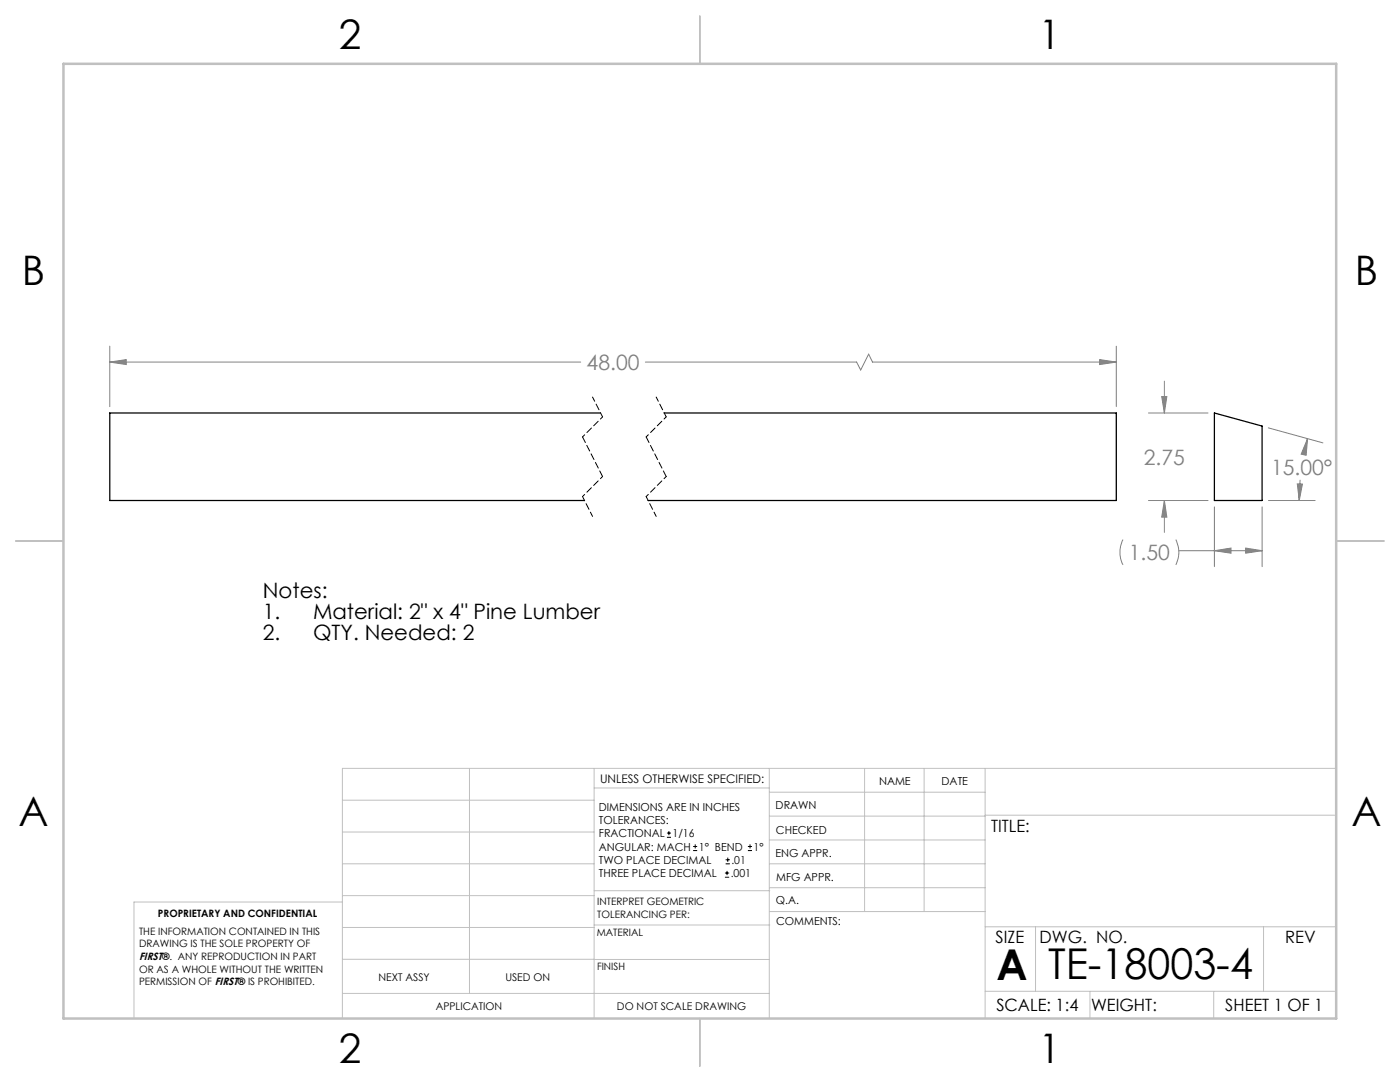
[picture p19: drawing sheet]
<svg xmlns="http://www.w3.org/2000/svg" width="279mm" height="216mm" viewBox="0 0 279 216" stroke-linecap="round" stroke-linejoin="round" font-family="sans-serif">
<defs><g id="words">
<g font-size="8.5">
<text x="198.9" y="195.5">A</text>
<text x="209.2" y="195.4">TE-18003-4</text>
</g>
<g font-size="8.1">
<text x="67.6" y="9.7">2</text>
<text x="207.3" y="9.7">1</text>
<text x="4.4" y="57">B</text>
<text x="270.4" y="57">B</text>
<text x="3.7" y="164.9">A</text>
<text x="269.7" y="164.9">A</text>
<text x="67.6" y="212.2">2</text>
<text x="207.3" y="212.2">1</text>
</g>
<g font-size="4.2" fill="#808080">
<text x="117.1" y="73.8">48.00</text>
<text x="228.3" y="92.7">2.75</text>
<text x="253.7" y="94.8">15.00°</text>
<text x="225.3" y="111.8">1.50</text>
</g>
<g font-size="4.2">
<text x="52.5" y="119.3">Notes:</text>
<text x="52.5" y="123.5">1.</text>
<text x="62.5" y="123.5">Material: 2&quot; x 4&quot; Pine Lumber</text>
<text x="52.5" y="127.7">2.</text>
<text x="62.5" y="127.7">QTY. Needed: 2</text>
</g>
<g font-size="3.4">
<text x="197.8" y="166">TITLE:</text>
<text x="198.7" y="188.1">SIZE</text>
<text x="207.5" y="188.1">DWG. NO.</text>
<text x="256.5" y="188.2">REV</text>
<text x="198.8" y="201.7">SCALE: 1:4</text>
<text x="217.7" y="201.8">WEIGHT:</text>
<text x="244.5" y="201.7">SHEET 1 OF 1</text>
</g>
<text font-size="2.4" x="119.8" y="156.2">UNLESS OTHERWISE SPECIFIED:</text>
<g font-size="2.2">
<text x="119.5" y="161.8">DIMENSIONS ARE IN INCHES</text>
<text x="154.8" y="161.4">DRAWN</text>
<text x="175.4" y="156.6">NAME</text>
<text x="187.9" y="156.7">DATE</text>
<text x="119.5" y="164.4">TOLERANCES:</text>
<text x="119.5" y="167.1">FRACTIONAL</text>
<text x="134.2" y="167.1">1/16</text>
<text x="154.9" y="166.3">CHECKED</text>
<text x="119.5" y="172.4">TWO PLACE DECIMAL</text>
<text x="119.5" y="169.7">ANGULAR: MACH</text>
<text x="139.5" y="169.7">1° BEND</text>
<text x="146" y="172.4">.01</text>
<text x="150.4" y="169.7">1°</text>
<text x="154.8" y="171">ENG APPR.</text>
<text x="119.5" y="175">THREE PLACE DECIMAL</text>
<text x="145.8" y="175">.001</text>
<text x="154.9" y="175.7">MFG APPR.</text>
<text x="154.9" y="180.4">Q.A.</text>
<text x="154.9" y="184.6">COMMENTS:</text>
</g>
<g font-size="2.1">
<text x="27.8" y="191.6">FIRST®. ANY REPRODUCTION IN PART</text>
<text x="75.5" y="195.7">NEXT ASSY</text>
<text x="100.9" y="195.7">USED ON</text>
<text x="86.9" y="201.5">APPLICATION</text>
<text x="123.1" y="201.6">DO NOT SCALE DRAWING</text>
</g>
<g font-size="2">
<text x="31.5" y="182.9">PROPRIETARY AND CONFIDENTIAL</text>
<text x="119.2" y="180.6">INTERPRET GEOMETRIC</text>
<text x="119.2" y="183.1">TOLERANCING PER:</text>
<text x="27.8" y="186.5">THE INFORMATION CONTAINED IN THIS</text>
<text x="27.8" y="189">DRAWING IS THE SOLE PROPERTY OF</text>
<text x="119.1" y="186.7">MATERIAL</text>
<text x="27.8" y="194.1">OR AS A WHOLE WITHOUT THE WRITTEN</text>
<text x="27.8" y="196.6">PERMISSION OF FIRST® IS PROHIBITED.</text>
<text x="119.1" y="193.5">FINISH</text>
</g>
</g></defs>
<g fill="none" stroke="#c0c0c0" stroke-width=".2">
<path d="M68.3 159.7h50.3M93.7 153.3v44.9M118.6 153.3v49.9M118.6 157.2h34.9M153.5 153.3v49.9M153.5 158.1h43.1M172.5 153.3v28.6M184.4 153.3v28.6M196.6 153.3v49.9M266.7 153.3h-198.4v49.9M68.3 178.7h50.3M68.3 172.4h50.3"/>
<path d="M68.3 166h50.3M68.3 180h-41.6v23.2M118.6 177.7h35M153.5 167.6h43.1M153.5 162.8h43.1M153.5 172.4h43.1M153.5 177.1h43.1M196.6 162.7h70.1M68.3 198.2h85.2M68.3 191.4l85.2 .1M68.3 185.1h50.3M118.6 184.6h35"/>
<path d="M153.6 181.9h43M196.6 197.8h70.1M196.6 184.9h70.1M206.7 184.9v12.9M217.5 197.8v5.4M242.2 197.8v5.4M252.2 184.9v12.9"/>
</g>
<path d="M139.7 3.2v9.5M3.1 107.9h9.6M266.7 107.9h9.5M139.7 203.2v9.6" fill="none" stroke="#c0c0c0" stroke-width=".25"/>
<path d="M12.7 12.7h254v190.5h-254z" fill="none" stroke="#c0c0c0" stroke-width=".5"/>
<g fill="none" stroke="#808080" stroke-width=".2">
<path d="M21.9 72.2l3.3-.4v.9zM21.9 69.1v12M21.9 72.2h94M128.8 72.2h42.2l.8 1.6 1.6-3.1 .7 1.5h48.7M219.5 71.8l3.3 .4-3.3 .5zM222.8 69.1v12M231.8 79.1h1.1l-.5 3.3zM232.4 76.1v6.3M229.2 82.4h11.9M229.2 99.9h11.9M232.4 99.9l.5 3.3h-1.1zM232.4 99.9v6.3"/>
<path d="M253.1 85.4l10.9 3M253.2 99.9h9.3M258.9 96.6h1l-.6 3.3zM259.5 95.7l-.2 4.2M260.9 87.5l-.2 3.3-1-.2zM260.9 87.5l-.7 3.2M224.1 107.7a5.6 5.6 0 0 0 0 5M234.7 107.7a5.6 5.6 0 0 1 0 5M235.3 109.9h16.6M242.4 109.9l3.3-.5v1zM242.4 101.1v12M248.6 109.4l3.3 .5-3.3 .5z"/>
<path d="M251.9 101.1v12"/>
</g>
<path d="M118.3 79.2l2 4M131 79.2l2 4M116.3 99.1l2 3.9M129 99.1l2 3.9" fill="none" stroke="#000" stroke-width=".2" stroke-dasharray="1.3 .6" stroke-dashoffset=".3"/>
<path d="M120.3 83.2l-4 4M120.3 95.1l-4 4M133 83.2l-4 4M133 95.1l-4 4" fill="none" stroke="#000" stroke-width=".2" stroke-dasharray="1.3 .6" stroke-dashoffset=".7"/>
<path d="M116.3 87.2l4 7.9M129 87.2l4 7.9" fill="none" stroke="#000" stroke-width=".2" stroke-dasharray="1.3 .6"/>
<path d="M248.6 109.4l3.3 .5-3.3 .5zM242.4 109.9l3.3-.5v1zM231.8 79.1h1.1l-.5 3.3zM232.4 99.9l.5 3.3h-1.1zM260.9 87.5l-.2 3.3-1-.2zM258.9 96.6h1l-.6 3.3zM21.9 72.2l3.3-.4v.9zM219.5 71.8l3.3 .4-3.3 .5z" fill="#808080"/>
<path d="M119.8 82.4h-97.9v17.5h94.7M132.5 82.4h90.3v17.5h-93.5M242.4 82.4l9.5 2.6v14.9h-9.5z" fill="none" stroke="#000" stroke-width=".25"/>
<g fill="none" stroke="#000" stroke-width=".2">
<path d="M133.1 167.1h.8M133.1 166.2h.8M133.5 165.8v.9M138.3 169.7h.8M138.3 168.9h.8M138.7 168.5v.8M144.7 175h.8M144.7 174.2h.8M144.8 172.4h.9M144.8 171.6h.9M145.1 173.8v.8M145.2 171.1v.9"/>
<path d="M149.3 169.7h.8M149.3 168.9h.8M149.7 168.5v.8"/>
</g>
<use href="#words"/>
</svg>
